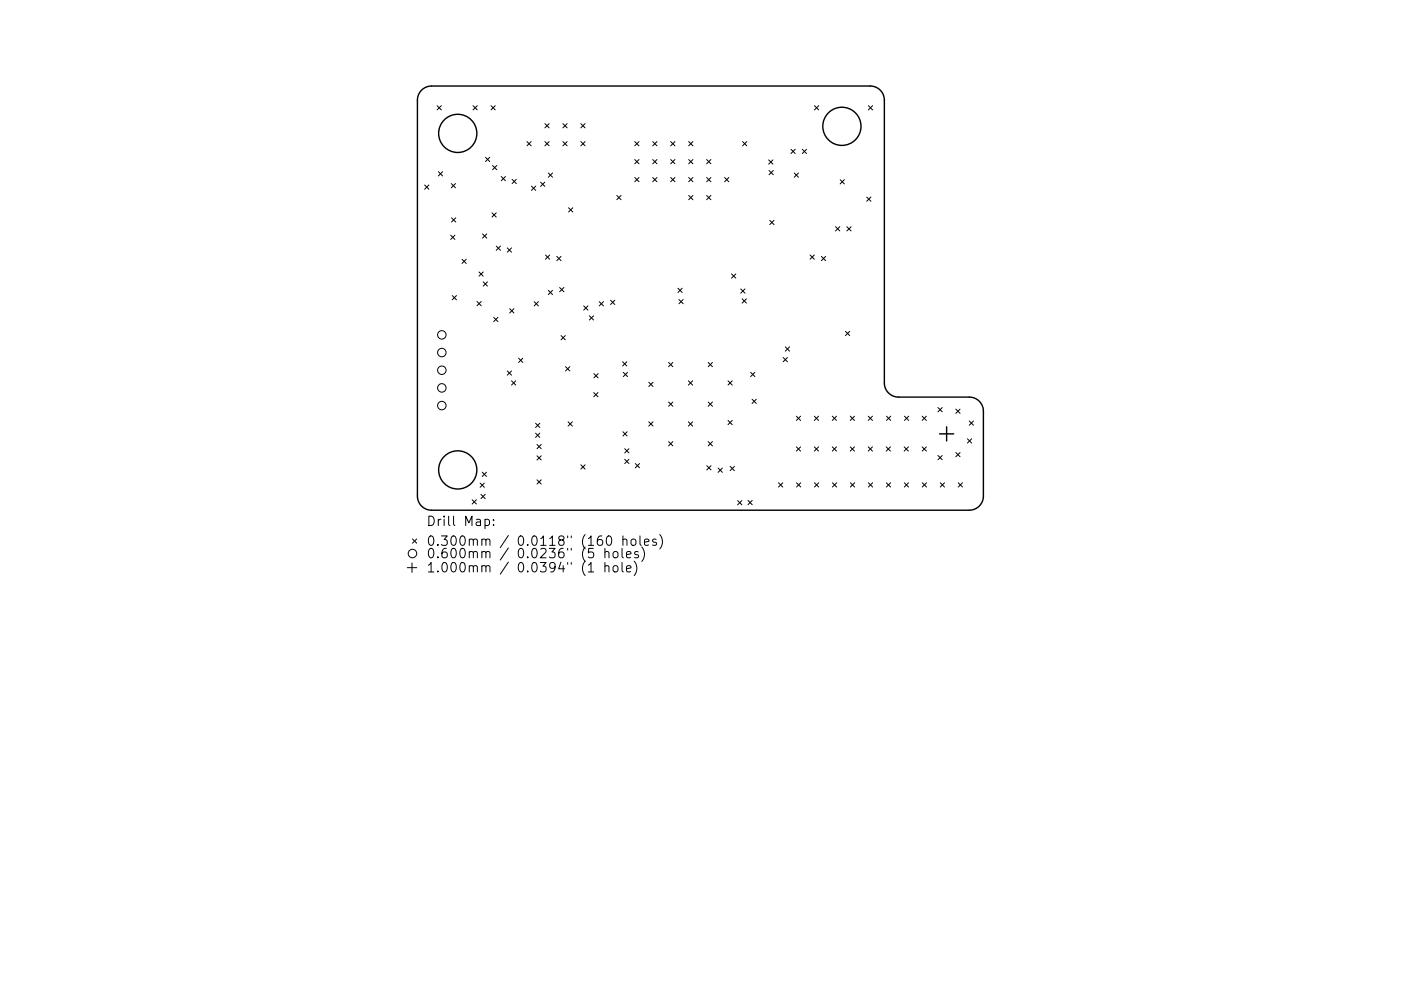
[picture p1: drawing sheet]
<svg xmlns="http://www.w3.org/2000/svg" width="297mm" height="210mm" viewBox="0 0 297 210" stroke-linecap="round" stroke-linejoin="round" font-family="sans-serif">
<defs><g id="words">
<g font-size="2.8">
<text x="90.4" y="111.6">Drill Map:</text>
<text x="90.4" y="115.8">0.300mm / 0.0118&quot; (160 holes)</text>
<text x="90.4" y="118.4">0.600mm / 0.0236&quot; (5 holes)</text>
<text x="90.4" y="121.4">1.000mm / 0.0394&quot; (1 hole)</text>
</g>
</g></defs>
<g fill="none" stroke="#000" stroke-width=".3">
<path d="M89.4 19.1a3 3 0 0 1 2.1-.8h93a3 3 0 0 1 3 3v60a3 3 0 0 0 3 3h15a3 3 0 0 1 3 3v18a3 3 0 0 1-3 3h-114a3 3 0 0 1-3-3v-84a3 3 0 0 1 .9-2.2zM199.2 92.1h3M200.7 90.6v3"/>
<circle cx="97.1" cy="28.3" r="4"/>
<circle cx="178.5" cy="26.8" r="4"/>
<circle cx="97.1" cy="99.7" r="4"/>
</g>
<g fill="none" stroke="#000" stroke-width=".21">
<path d="M90 39.3l.9 .9M90.9 39.3l-.9 .9M92.7 22.4l.9 .9M92.9 36.4l.9 .9M93.6 22.4l-.9 .9M93.8 36.4l-.9 .9M95.7 39l.9 .9M96.6 39l-.9 .9M100.3 22.4l.9 .9M101.2 22.4l-.9 .9M102.9 33.4l.9 .9M103.8 33.4l-.9 .9"/>
<path d="M104.1 22.4l.9 .9M104.4 35.1l.9 .9M105 22.4l-.9 .9M105.3 35.1l-.9 .9M106.3 37.5l.9 .9M107.2 37.5l-.9 .9M108.6 38.1l.9 .9M109.5 38.1l-.9 .9M111.7 30l.9 .9M112.6 30l-.9 .9M112.7 39.5l.9 .9M113.6 39.5l-.9 .9"/>
<path d="M114.6 38.6l.9 .9M115.5 38.6l-.9 .9M115.5 26.2l.9 .9M115.5 30l.9 .9M116.3 36.7l.9 .9M116.4 26.2l-.9 .9M116.4 30l-.9 .9M117.2 36.7l-.9 .9M119.3 30l.9 .9M119.3 26.2l.9 .9M120.2 26.2l-.9 .9M120.2 30l-.9 .9"/>
<path d="M123.2 30l.9 .9M123.2 26.2l.9 .9M124.1 26.2l-.9 .9M124.1 30l-.9 .9M134.6 37.7l.9 .9M134.6 30l.9 .9M134.6 33.9l.9 .9M135.5 30l-.9 .9M135.5 37.7l-.9 .9M135.5 33.9l-.9 .9M138.4 30l.9 .9M138.4 33.9l.9 .9"/>
<path d="M138.4 37.7l.9 .9M139.3 33.9l-.9 .9M139.3 30l-.9 .9M139.3 37.7l-.9 .9M142.2 33.9l.9 .9M142.2 37.7l.9 .9M142.2 30l.9 .9M143.1 30l-.9 .9M143.1 33.9l-.9 .9M143.1 37.7l-.9 .9M146 37.7l.9 .9M146 33.9l.9 .9"/>
<path d="M146 30l.9 .9M146.9 30l-.9 .9M146.9 33.9l-.9 .9M146.9 37.7l-.9 .9M149.8 37.7l.9 .9M149.8 33.9l.9 .9M150.7 33.9l-.9 .9M150.7 37.7l-.9 .9M153.6 37.7l.9 .9M154.5 37.7l-.9 .9M157.4 30l.9 .9M158.3 30l-.9 .9"/>
<path d="M163 33.9l.9 .9M163.1 36.2l.9 .9M163.9 33.9l-.9 .9M164 36.2l-.9 .9M167.7 31.7l.9 .9M168.4 36.7l.9 .9M168.6 31.7l-.9 .9M169.3 36.7l-.9 .9M170.1 31.7l.9 .9M171 31.7l-.9 .9M172.7 22.4l.9 .9M173.6 22.4l-.9 .9"/>
<path d="M178.1 38.1l.9 .9M179 38.1l-.9 .9M184.1 22.4l.9 .9M185 22.4l-.9 .9M95.6 49.9l.9 .9M95.7 46.2l.9 .9M96.5 49.9l-.9 .9M96.6 46.2l-.9 .9M98 55l.9 .9M98.9 55l-.9 .9M101.6 57.7l.9 .9M102.3 49.6l.9 .9"/>
<path d="M102.5 57.7l-.9 .9M102.5 59.8l.9 .9M103.2 49.6l-.9 .9M103.4 59.8l-.9 .9M104.3 45.2l.9 .9M105.2 45.2l-.9 .9M105.2 52.2l.9 .9M106.1 52.2l-.9 .9M107.6 52.6l.9 .9M108.5 52.6l-.9 .9M115.7 54.1l.9 .9M116.6 54.1l-.9 .9"/>
<path d="M118.1 54.4l.9 .9M119 54.4l-.9 .9M120.5 44.1l.9 .9M121.4 44.1l-.9 .9M130.8 41.5l.9 .9M131.7 41.5l-.9 .9M146 41.5l.9 .9M146.9 41.5l-.9 .9M149.8 41.5l.9 .9M150.7 41.5l-.9 .9M155.1 58.1l.9 .9M156 58.1l-.9 .9"/>
<path d="M163.2 46.8l.9 .9M164.1 46.8l-.9 .9M171.8 54.1l.9 .9M172.7 54.1l-.9 .9M174.2 54.4l.9 .9M175.1 54.4l-.9 .9M177.2 48.1l.9 .9M178.1 48.1l-.9 .9M179.6 48.1l.9 .9M180.5 48.1l-.9 .9M183.8 41.8l.9 .9M184.7 41.8l-.9 .9"/>
<path d="M95.9 62.7l.9 .9M96.8 62.7l-.9 .9M101.1 64l.9 .9M102 64l-.9 .9M104.7 67.3l.9 .9M105.6 67.3l-.9 .9M107.6 78.7l.9 .9M108.1 65.5l.9 .9M108.5 78.7l-.9 .9M109 65.5l-.9 .9M110 76l.9 .9M110.9 76l-.9 .9"/>
<path d="M113.3 64l.9 .9M114.2 64l-.9 .9M116.3 61.6l.9 .9M117.2 61.6l-.9 .9M118.7 61l.9 .9M119 71.2l.9 .9M119.6 61l-.9 .9M119.9 71.2l-.9 .9M119.9 77.8l.9 .9M120.8 77.8l-.9 .9M123.8 64.9l.9 .9M124.7 64.9l-.9 .9"/>
<path d="M125 67l.9 .9M125.9 67l-.9 .9M125.9 79.3l.9 .9M126.8 79.3l-.9 .9M127.1 64l.9 .9M128 64l-.9 .9M129.5 63.7l.9 .9M130.4 63.7l-.9 .9M132 76.8l.9 .9M132.2 79l.9 .9M132.9 76.8l-.9 .9M133.1 79l-.9 .9"/>
<path d="M141.8 76.9l.9 .9M142.7 76.9l-.9 .9M143.7 61.2l.9 .9M143.9 63.6l.9 .9M144.6 61.2l-.9 .9M144.8 63.6l-.9 .9M150.2 76.9l.9 .9M151.1 76.9l-.9 .9M157.1 61.3l.9 .9M157.4 63.4l.9 .9M158 61.3l-.9 .9M158.3 63.4l-.9 .9"/>
<path d="M159.2 79l.9 .9M160.1 79l-.9 .9M166.1 75.9l.9 .9M166.5 73.6l.9 .9M167 75.9l-.9 .9M167.4 73.6l-.9 .9M179.3 70.3l.9 .9M180.2 70.3l-.9 .9M108.5 80.8l.9 .9M109.4 80.8l-.9 .9M113.6 89.8l.9 .9M113.6 91.9l.9 .9"/>
<path d="M113.9 94.3l.9 .9M113.9 96.7l.9 .9M114.5 89.8l-.9 .9M114.5 91.9l-.9 .9M114.8 94.3l-.9 .9M114.8 96.7l-.9 .9M120.5 89.5l.9 .9M121.4 89.5l-.9 .9M123.2 98.6l.9 .9M124.1 98.6l-.9 .9M125.9 83.3l.9 .9M126.8 83.3l-.9 .9"/>
<path d="M132.1 91.6l.9 .9M132.5 95.2l.9 .9M132.5 97.5l.9 .9M133 91.6l-.9 .9M133.4 95.2l-.9 .9M133.4 97.5l-.9 .9M134.7 98.4l.9 .9M135.6 98.4l-.9 .9M137.6 81.1l.9 .9M137.6 89.5l.9 .9M138.5 81.1l-.9 .9M138.5 89.5l-.9 .9"/>
<path d="M141.8 85.3l.9 .9M141.8 93.7l.9 .9M142.7 85.3l-.9 .9M142.7 93.7l-.9 .9M146 89.5l.9 .9M146 80.8l.9 .9M146.9 89.5l-.9 .9M146.9 80.8l-.9 .9M149.9 98.8l.9 .9M150.2 93.7l.9 .9M150.2 85.3l.9 .9M150.8 98.8l-.9 .9"/>
<path d="M151.1 85.3l-.9 .9M151.1 93.7l-.9 .9M152.3 99.3l.9 .9M153.2 99.3l-.9 .9M154.4 89.2l.9 .9M154.4 80.8l.9 .9M154.8 99l.9 .9M155.3 80.8l-.9 .9M155.3 89.2l-.9 .9M155.7 99l-.9 .9M159.5 84.7l.9 .9M160.4 84.7l-.9 .9"/>
<path d="M168.8 88.3l.9 .9M168.8 94.8l.9 .9M169.7 88.3l-.9 .9M169.7 94.8l-.9 .9M172.7 88.3l.9 .9M172.7 94.8l.9 .9M173.6 88.3l-.9 .9M173.6 94.8l-.9 .9M176.5 88.3l.9 .9M176.5 94.8l.9 .9M177.4 88.3l-.9 .9M177.4 94.8l-.9 .9"/>
<path d="M180.3 88.3l.9 .9M180.3 94.8l.9 .9M181.2 94.8l-.9 .9M181.2 88.3l-.9 .9M184.1 88.3l.9 .9M184.1 94.8l.9 .9M185 94.8l-.9 .9M185 88.3l-.9 .9M187.9 94.8l.9 .9M188 88.3l.9 .9M188.8 94.8l-.9 .9M188.9 88.3l-.9 .9"/>
<path d="M191.7 94.8l.9 .9M191.8 88.3l.9 .9M192.6 94.8l-.9 .9M192.7 88.3l-.9 .9M195.5 88.3l.9 .9M195.5 94.8l.9 .9M196.4 88.3l-.9 .9M196.4 94.8l-.9 .9M198.9 86.5l.9 .9M198.9 96.6l.9 .9M199.8 86.5l-.9 .9M199.8 96.6l-.9 .9"/>
<path d="M202.7 86.8l.9 .9M202.7 96l.9 .9M203.6 86.8l-.9 .9M203.6 96l-.9 .9M205.1 93.1l.9 .9M205.5 89.3l.9 .9M206 93.1l-.9 .9M206.4 89.3l-.9 .9M87.4 119.4v2M87.5 114.4l.9 .9M88.4 114.4l-.9 .9M100.1 106l.9 .9"/>
<path d="M101 106l-.9 .9M101.8 102.5l.9 .9M102 104.9l.9 .9M102.2 100.2l.9 .9M102.7 102.5l-.9 .9M102.8 110.3l.6-.1 .4 .4v.5l-.2 .3h-.8M102.9 104.9l-.9 .9M103.1 100.2l-.9 .9M104.6 111.3v.2M104.6 110.3v.2M113.9 101.8l.9 .9M114.8 101.8l-.9 .9"/>
<path d="M124.7 119.9l.6-.6v2M128.3 117.2a.5 .5 0 0 1 .8 .1v1M128.3 116.3v2M128.3 119.3v2M128.7 113.9l.5-.2a1.25 1.25 0 0 1 0 2l-.4-.1-.2-.3-.1-.8zM130.1 117.2a.54 .54 0 0 1 .5-.2 .54 .54 0 0 1 .4 .4v.6a.54 .54 0 0 1-.5 .4 .54 .54 0 0 1-.5-.4zM131.9 116.3v1.8l.3 .2M131.9 119.3v1.8l.3 .2M132.1 114.6a.5 .5 0 0 1 .8 .1v1M132.1 113.7v2M132.8 117.7l1-.2-.1-.4-.6-.1-.3 .3 .1 1h.8M133.9 114.6a.54 .54 0 0 1 .5-.2 .54 .54 0 0 1 .4 .4v.5a.54 .54 0 0 1-.5 .4 .54 .54 0 0 1-.5-.4z"/>
<path d="M134.5 119.1a2.29 2.29 0 0 1 0 3M135.3 117.1l-.5-.1-.3 .3 .1 .3 .7 .2v.5h-.8M135.7 113.7v1.7l.3 .3M136.1 116.1a2.29 2.29 0 0 1 0 3M136.6 115l1-.2-.1-.3-.6-.1-.3 .3 .1 .9h.8M139.1 114.5l-.5-.1-.2 .3 .1 .2 .6 .2v.5h-.7M139.9 113.4a2.29 2.29 0 0 1 0 3.1M156.4 106.2l.9 .9M157.3 106.2l-.9 .9M158.6 106.2l.9 .9M159.5 106.2l-.9 .9M165.1 102.4l.9 .9"/>
<path d="M166 102.4l-.9 .9M168.9 102.4l.9 .9M169.8 102.4l-.9 .9M172.7 102.4l.9 .9M173.6 102.4l-.9 .9M176.5 102.4l.9 .9M177.4 102.4l-.9 .9M180.3 102.4l.9 .9M181.2 102.4l-.9 .9M184.1 102.4l.9 .9M185 102.4l-.9 .9M187.9 102.4l.9 .9"/>
<path d="M188.8 102.4l-.9 .9M191.7 102.4l.9 .9M192.6 102.4l-.9 .9M195.5 102.4l.9 .9M196.4 102.4l-.9 .9M199.4 102.4l.9 .9M200.3 102.4l-.9 .9M203.2 102.4l.9 .9M204.1 102.4l-.9 .9M86.4 120.4h2M124.7 121.3h1.2M128.3 120.2a.5 .5 0 0 1 .8 .1v1"/>
<path d="M130.1 120.2a.54 .54 0 0 1 .5-.2 .54 .54 0 0 1 .4 .4v.6a.54 .54 0 0 1-.5 .4 .54 .54 0 0 1-.5-.4zM132.8 120.7l1-.2-.1-.4-.6-.1-.3 .3 .1 1h.8"/>
<circle cx="93.7" cy="78.6" r=".9"/>
<circle cx="93.7" cy="71.1" r=".9"/>
<circle cx="93.7" cy="74.8" r=".9"/>
<circle cx="93.7" cy="82.3" r=".9"/>
<circle cx="93.7" cy="86.1" r=".9"/>
<circle cx="87.5" cy="117.4" r=".9"/>
</g>
<use href="#words"/>
</svg>
